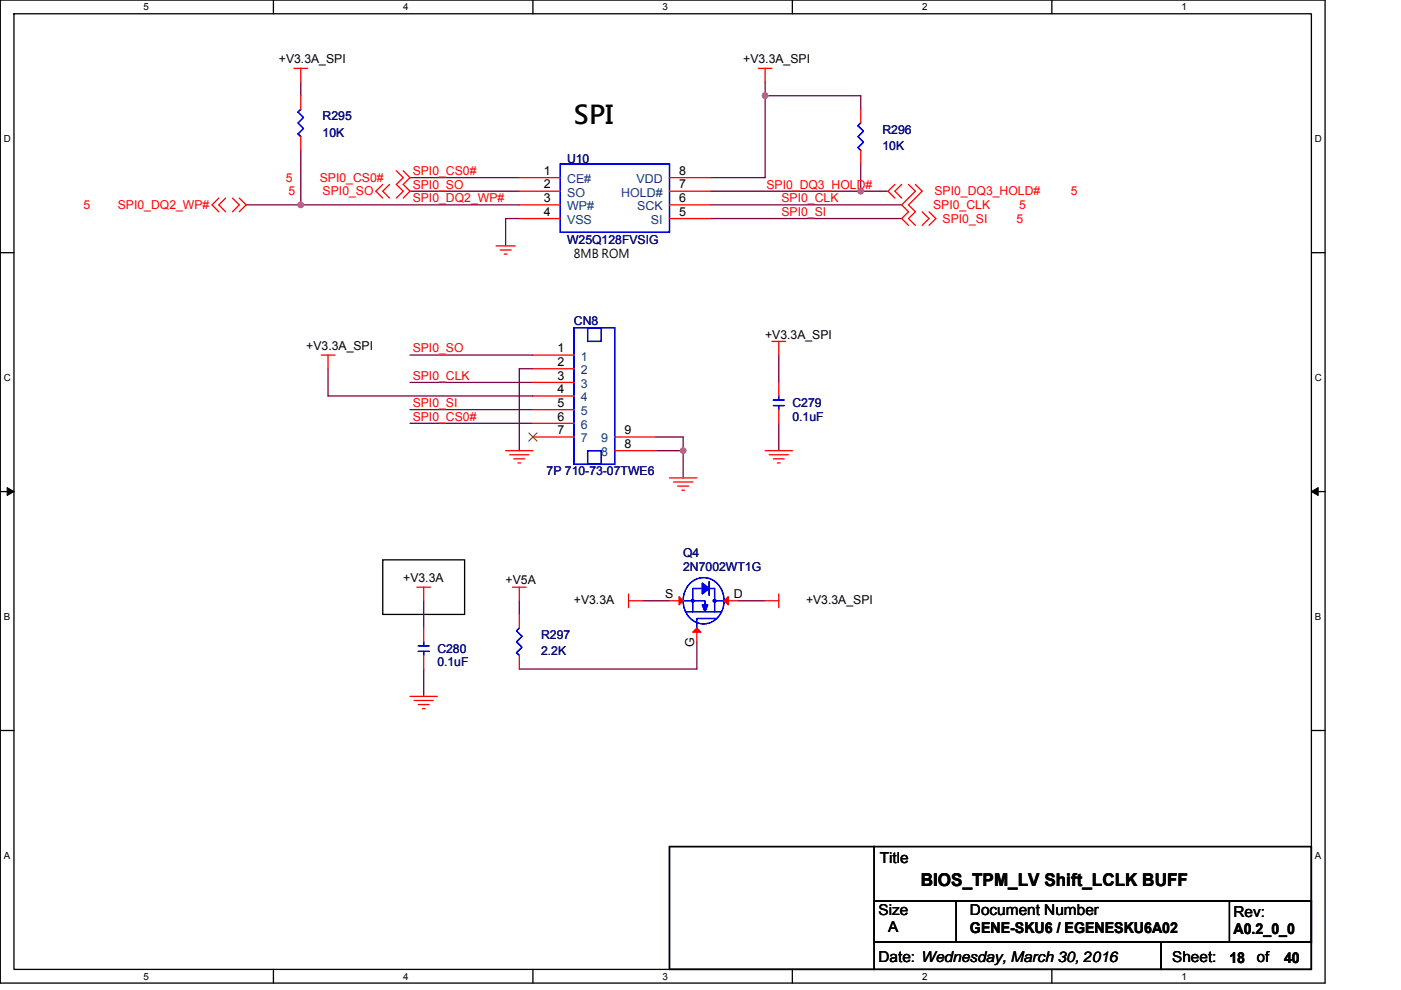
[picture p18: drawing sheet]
<svg xmlns="http://www.w3.org/2000/svg" width="297mm" height="210mm" viewBox="0 0 297 210" stroke-linecap="round" stroke-linejoin="round" font-family="sans-serif">
<defs><g id="words">
<text font-size="5.5" x="121.7" y="26.2">SPI</text>
<text font-size="3.7" x="195.2" y="187.9">BIOS_TPM_LV Shift_LCLK BUFF</text>
<g font-size="3.2">
<text x="186.5" y="183">Title</text>
<text x="186.2" y="194">Size</text>
<text x="188.3" y="197.8">A</text>
<text x="205.7" y="194">Document Number</text>
<text x="205.7" y="197.8">GENE-SKU6 / EGENESKU6A02</text>
<text x="261.5" y="194.6">Rev:</text>
<text x="261.5" y="198.1">A0.2_0_0</text>
<text x="186.2" y="204.1">Date: Wednesday, March 30, 2016</text>
<text x="248.5" y="204.1">Sheet:</text>
<text x="260.7" y="204.2">18</text>
<text x="266.5" y="204.1">of</text>
<text x="272.2" y="204.2">40</text>
</g>
<g font-size="2.6">
<text x="59.1" y="13.4">+V3.3A_SPI</text>
<text x="157.6" y="13.4">+V3.3A_SPI</text>
<text x="115.3" y="37.1">1</text>
<text x="115.3" y="40">2</text>
<text x="144" y="37.1">8</text>
<text x="144" y="40">7</text>
<text x="115.3" y="42.9">3</text>
<text x="115.3" y="45.8">4</text>
<text x="144" y="42.9">6</text>
<text x="144" y="45.8">5</text>
<text x="121.7" y="54.7">8MB ROM</text>
<text x="162.2" y="71.8">+V3.3A_SPI</text>
<text x="64.9" y="74.2">+V3.3A_SPI</text>
<text x="118.2" y="74.7">1</text>
<text x="118.2" y="77.6">2</text>
<text x="118.2" y="80.5">3</text>
<text x="118.2" y="83.4">4</text>
<text x="118.2" y="86.3">5</text>
<text x="118.2" y="89.2">6</text>
<text x="118.2" y="92.1">7</text>
<text x="132.4" y="95">8</text>
<text x="132.4" y="92.1">9</text>
<text x="85.5" y="123.4">+V3.3A</text>
<text x="107.2" y="124">+V5A</text>
<text x="121.7" y="128">+V3.3A</text>
<text x="141.1" y="126.8">S</text>
<text x="155.6" y="126.8">D</text>
<text x="170.9" y="128">+V3.3A_SPI</text>
<text x="147.1" y="137.3" transform="rotate(-90 147.1 137.3)">G</text>
</g>
<g font-size="2.6" fill="#000080">
<text x="68.4" y="25.5">R295</text>
<text x="68.4" y="29">10K</text>
<text x="187.1" y="28.4">R296</text>
<text x="120.2" y="34.5">U10</text>
<text x="187.1" y="31.9">10K</text>
<text x="120.2" y="51.9">W25Q128FVSIG</text>
<text x="121.7" y="69">CN8</text>
<text x="168" y="86.3">C279</text>
<text x="168" y="89.2">0.1uF</text>
<text x="115.9" y="100.8">7P 710-73-07TWE6</text>
<text x="144.8" y="118.2">Q4</text>
<text x="144.8" y="121.1">2N7002WT1G</text>
<text x="114.7" y="135.6">R297</text>
<text x="92.7" y="138.5">C280</text>
<text x="92.7" y="141.4">0.1uF</text>
<text x="114.7" y="139">2.2K</text>
</g>
<g font-size="2.6" fill="#f00">
<text x="60.6" y="38.5">5</text>
<text x="61.2" y="41.4">5</text>
<text x="67.8" y="38.5">SPI0_CS0#</text>
<text x="68.4" y="41.4">SPI0_SO</text>
<text x="87.5" y="40">SPI0_SO</text>
<text x="87.5" y="37.1">SPI0_CS0#</text>
<text x="162.5" y="40">SPI0_DQ3_HOLD#</text>
<text x="198.1" y="41.4">SPI0_DQ3_HOLD#</text>
<text x="227.1" y="41.4">5</text>
<text x="17.7" y="44.3">5</text>
<text x="25" y="44.3">SPI0_DQ2_WP#</text>
<text x="87.5" y="42.9">SPI0_DQ2_WP#</text>
<text x="165.7" y="45.8">SPI0_SI</text>
<text x="165.7" y="42.9">SPI0_CLK</text>
<text x="197.8" y="44.3">SPI0_CLK</text>
<text x="199.9" y="47.2">SPI0_SI</text>
<text x="215.5" y="47.2">5</text>
<text x="216.1" y="44.3">5</text>
<text x="87.5" y="74.7">SPI0_SO</text>
<text x="87.5" y="80.5">SPI0_CLK</text>
<text x="87.5" y="89.2">SPI0_CS0#</text>
<text x="87.5" y="86.3">SPI0_SI</text>
</g>
<g font-size="2.6" fill="#004080">
<text x="120.2" y="38.8">CE#</text>
<text x="120.2" y="41.7">SO</text>
<text x="131.7" y="41.7">HOLD#</text>
<text x="134.9" y="38.8">VDD</text>
<text x="120.2" y="44.6">WP#</text>
<text x="120.2" y="47.5">VSS</text>
<text x="135.1" y="44.6">SCK</text>
<text x="138" y="47.5">SI</text>
<text x="123.1" y="76.5">1</text>
<text x="123.1" y="79.4">2</text>
<text x="123.1" y="82.3">3</text>
<text x="123.1" y="85.2">4</text>
<text x="123.1" y="88.1">5</text>
<text x="123.1" y="91">6</text>
<text x="123.1" y="93.9">7</text>
<text x="127.5" y="93.9">9</text>
<text x="127.5" y="96.8">8</text>
</g>
<g font-size="2.1">
<text x="30.5" y="2.2">5</text>
<text x="85.5" y="2.2">4</text>
<text x="140.5" y="2.2">3</text>
<text x="195.5" y="2.2">2</text>
<text x="250.5" y="2.2">1</text>
<text x=".8" y="30.1">D</text>
<text x="278.8" y="30.1">D</text>
<text x=".8" y="80.8">C</text>
<text x="278.8" y="80.8">C</text>
<text x=".8" y="131.4">B</text>
<text x="278.8" y="131.4">B</text>
<text x=".8" y="182.1">A</text>
<text x="278.8" y="182.1">A</text>
<text x="30.5" y="207.8">5</text>
<text x="85.5" y="207.8">4</text>
<text x="140.5" y="207.8">3</text>
<text x="195.5" y="207.8">2</text>
<text x="250.5" y="207.8">1</text>
</g>
</g></defs>
<path d="M.1 0h280.8v208.5h-280.8zM3 2.9h275v202.7h-275z" fill="none" stroke="#000" stroke-width=".28"/>
<g fill="#fff">
<path d="M30.5 .3h1.1v2.3h-1.1z"/>
<path d="M30.5 205.9h1.1v2.3h-1.1z"/>
</g>
<path d="M58 0v2.9M58 205.6v2.9" fill="none" stroke="#000" stroke-width=".28"/>
<g fill="#fff">
<path d="M85.5 .3h1.1v2.3h-1.1z"/>
<path d="M85.5 205.9h1.1v2.3h-1.1z"/>
</g>
<path d="M113 0v2.9M113 205.6v2.9" fill="none" stroke="#000" stroke-width=".28"/>
<g fill="#fff">
<path d="M140.5 .3h1.1v2.3h-1.1z"/>
<path d="M140.5 205.9h1.1v2.3h-1.1z"/>
</g>
<path d="M168 0v2.9M168 205.6v2.9" fill="none" stroke="#000" stroke-width=".28"/>
<g fill="#fff">
<path d="M195.5 .3h1.2v2.3h-1.2z"/>
<path d="M195.5 205.9h1.2v2.3h-1.2z"/>
</g>
<path d="M223 0v2.9M223 205.6v2.9" fill="none" stroke="#000" stroke-width=".28"/>
<g fill="#fff">
<path d="M250.5 .3h1.2v2.3h-1.2z"/>
<path d="M250.5 205.9h1.2v2.3h-1.2z"/>
<path d="M.8 28.3h1.5v2.3h-1.5z"/>
<path d="M278.8 28.3h1.5v2.3h-1.5z"/>
<path d="M.8 78.9h1.5v2.3h-1.5z"/>
<path d="M278.8 78.9h1.5v2.3h-1.5z"/>
</g>
<path d="M.1 53.6h2.9M278 53.6h2.9" fill="none" stroke="#000" stroke-width=".28"/>
<g fill="#fff">
<path d="M.8 129.6h1.4v2.3h-1.4z"/>
<path d="M278.8 129.6h1.4v2.3h-1.4z"/>
</g>
<path d="M.1 104.3h2.9M278 104.3h2.9" fill="none" stroke="#000" stroke-width=".28"/>
<path d="M1.5 103.4l1.5 .9-1.5 .8zM278 104.3l1.5-.9v1.7z" fill="#000" stroke="#000" stroke-width=".21"/>
<g fill="#fff">
<path d="M.8 180.3h1.4v2.3h-1.4z"/>
<path d="M278.8 180.3h1.4v2.3h-1.4z"/>
</g>
<path d="M81.1 118.7h17.4v11.6h-17.4zM.1 154.9h2.9M278 154.9h2.9M141.9 179.6h43.5v26h-43.5zM185.4 179.6h92.6v11.5h-92.6zM185.4 191.1h17.4v8.7h-17.4zM185.4 199.8h60.8v5.8h-60.8zM202.8 191.1h75.2v8.7h-75.2zM246.2 199.8h31.8v5.8h-31.8zM260.7 191.1h17.3v8.7h-17.3z" fill="none" stroke="#000" stroke-width=".28"/>
<g fill="none" stroke="#800040" stroke-width=".28">
<path d="M63.8 17.4v2.9M162.2 17.4v2.9M63.8 31.9v11.6M86.9 37.7h23.2M162.2 20.3h20.3v2.9M162.2 20.3v17.4h-11.6M182.5 34.8v5.8M52.2 43.5h11.6M63.8 43.5h46.3M86.9 40.6h23.2M110.1 46.4h-2.9v5.8M150.6 46.4h40.6"/>
<path d="M150.6 43.5h40.6M150.6 40.6h31.9M182.5 40.6h5.8M69.6 78.2v5.8h43.4M86.9 75.3h26.1M113 78.2h-2.9v17.4M165.1 75.3v5.8M86.9 81.1h26.1M86.9 89.8h26.1M86.9 86.9h26.1M139.1 92.7h5.7v2.9M139.1 95.6h5.7"/>
<path d="M144.8 95.6v5.8M165.1 89.8v5.8M89.8 127.4v5.8M110.1 127.4v2.9M136.2 127.4h5.7M147.7 136.1v5.8h-37.6M156.4 127.4h5.8M89.8 141.9v5.8"/>
</g>
<g fill="#f0f" stroke="#f0f" stroke-width=".28">
<circle cx="162.2" cy="20.3" r=".57"/>
<circle cx="63.8" cy="43.5" r=".57"/>
<circle cx="182.5" cy="40.6" r=".57"/>
<circle cx="144.8" cy="95.6" r=".57"/>
</g>
<g fill="none" stroke="#f00" stroke-width=".28">
<path d="M62.3 14.5h2.9M63.8 14.5v2.9M160.8 14.5h2.9M162.2 14.5v2.9M63.8 29v2.9M63.8 20.3v2.9M81.1 39.1l-1.4 1.5 1.4 1.4M82.6 39.1l-1.5 1.5 1.5 1.4M84 36.2l1.5 1.5-1.5 1.4 1.5 1.5-1.5 1.4M85.5 36.2l1.4 1.5-1.4 1.4 1.4 1.5-1.4 1.4M110.1 37.7h8.7M141.9 37.7h8.7"/>
<path d="M182.5 31.9v2.9M182.5 23.2v2.9M189.7 39.1l-1.4 1.5 1.4 1.4M191.2 39.1l-1.5 1.5 1.5 1.4M192.6 39.1l1.5 1.5-2.9 2.9 1.4 1.4-1.4 1.5 1.4 1.4M194.1 39.1l1.4 1.5-2.9 2.9 1.5 1.4-1.5 1.5 1.5 1.4M46.4 42l-1.4 1.5 1.4 1.4M47.8 42l-1.4 1.5 1.4 1.4M49.3 42l1.4 1.5-1.4 1.4M50.7 42l1.5 1.5-1.5 1.4M105.2 52.2h4M106 53h2.4"/>
<path d="M106.9 53.9h.6M110.1 40.6h8.7M110.1 43.5h8.7M110.1 46.4h8.7M141.9 46.4h8.7M141.9 43.5h8.7M141.9 40.6h8.7M195.5 44.9l1.5 1.5-1.5 1.4M197 44.9l1.4 1.5-1.4 1.4M68.1 75.3h2.9M69.6 75.3v2.9M113 75.3h8.7"/>
<path d="M113 78.2h8.7M163.7 72.4h2.9M165.1 72.4v2.9M107.2 95.6h5.8M108.1 96.5h4M108.9 97.3h2.3M109.8 98.2h.6M113 81.1h8.7M113 84h8.7M113 86.9h8.7M113 89.8h8.7M113 92.7h8.7"/>
<path d="M130.4 95.6h8.7M130.4 92.7h8.7M162.2 95.6h5.8M163.1 96.5h4M164 97.3h2.3M164.8 98.2h.6M165.1 86.9v2.9M165.1 81.1v2.9M141.9 101.4h5.8M142.8 102.2h4.1M143.7 103.1h2.3M144.6 104h.5"/>
<path d="M88.4 124.5h2.9M89.8 124.5v2.9M89.8 139v2.9M89.8 133.2v2.9M108.6 124.5h2.9M110.1 124.5v2.9M110.1 139v2.9M110.1 130.3v2.9M133.3 127.4h2.9M133.3 126v2.9M141.9 127.4h2.9M147.7 133.2v2.9"/>
<path d="M153.5 127.4h2.9M162.2 127.4h2.9M165.1 126v2.9M86.9 147.7h5.8M87.8 148.6h4.1M88.7 149.4h2.3M89.5 150.3h.6"/>
</g>
<g fill="none" stroke="#00f" stroke-width=".28">
<path d="M63.8 23.2l-.6 .6 1.1 1.1-1.1 1.2 1.1 1.1-1.1 1.2 .6 .6M118.8 34.8h23.1v14.5h-23.1zM182.5 26.1l-.6 .6 1.2 1.1-1.2 1.2 1.2 1.1-1.2 1.2 .6 .6M121.7 69.5h8.7v29h-8.7zM124.6 69.5h2.9v2.9h-2.9zM124.6 95.6h2.9v2.9h-2.9zM164 84.9h2.3M164 86h2.3M165.1 84v.9M165.1 86v.9M88.7 137h2.3M88.7 138.2h2.3"/>
<path d="M89.8 136.1v.9M89.8 138.2v.8M110.1 133.2l-.6 .6 1.2 1.2-1.2 1.1 1.2 1.2-1.2 1.1 .6 .6M144.8 127.4h4.7v.9M145.4 129.8h7.5M146.4 123.7a4.2 4.2 0 0 1 4.4-.8 4.2 4.2 0 0 1 2.6 3.6 4.7 4.7 0 0 1-5 5.8 5.1 5.1 0 0 1-2-8.6zM148.9 124.8h-2v5M150 124.8h1.5v5M150.3 123.4v2.9M151.5 127.4h2M151.8 131.2h-4.1v2M152.9 126.3h.1"/>
</g>
<g fill="#00f" stroke="#00f" stroke-width=".28">
<path d="M148.9 128.3h1.1l-.5 1.5z" fill-rule="evenodd"/>
<path d="M148.9 123.7l1.4 1.1-1.4 1.2z" fill-rule="evenodd"/>
<path d="M148.9 128.3h1.1l-.5 1.5z" fill-rule="evenodd"/>
<path d="M148.9 123.7l1.4 1.1-1.4 1.2z" fill-rule="evenodd"/>
<circle cx="151.5" cy="127.4" r=".28"/>
<circle cx="146.9" cy="127.4" r=".28"/>
</g>
<g fill="#f00" stroke="#f00" stroke-width=".28">
<path d="M146.9 134.1l.8-.9 .9 .9z"/>
<path d="M153.5 127.4l.9-.8v1.7z"/>
<path d="M144 126.6l.8 .8-.8 .9z"/>
</g>
<path d="M112.1 91.8l1.8 1.8M113.9 91.8l-1.8 1.8" fill="none" stroke="#804000" stroke-width=".21"/>
<use href="#words"/>
</svg>
